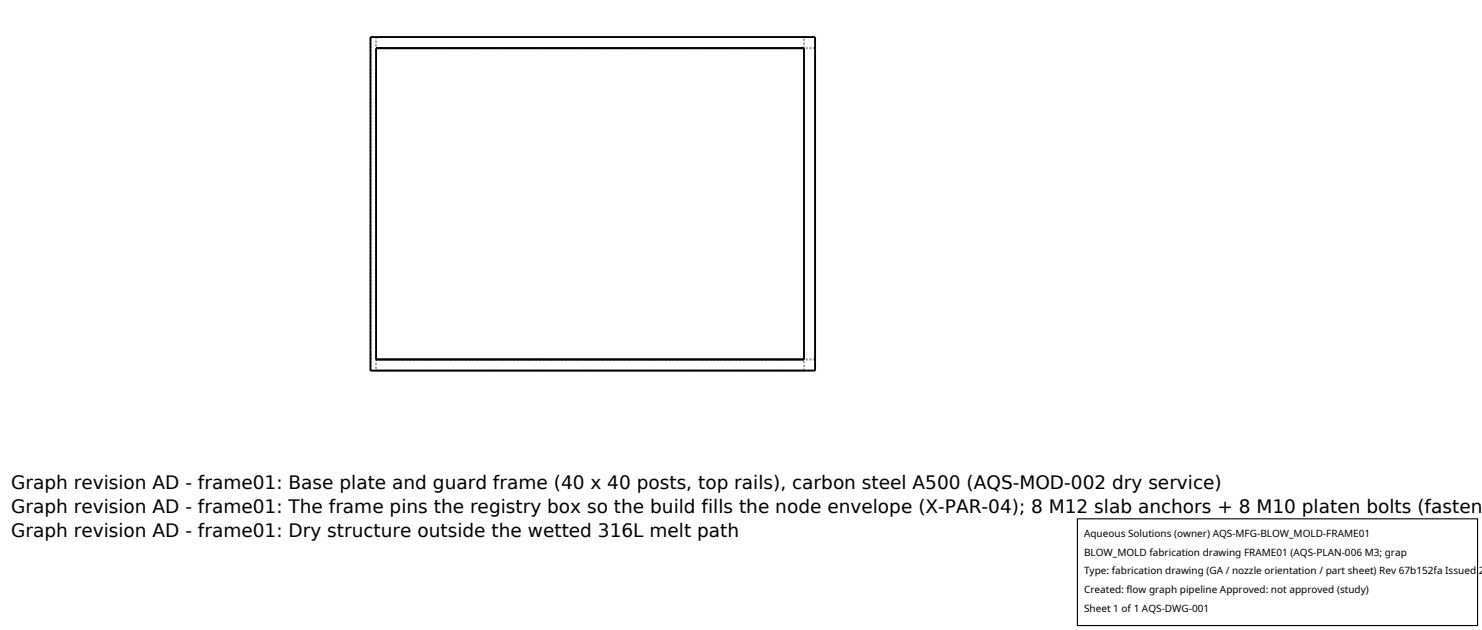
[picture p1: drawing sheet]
<svg xmlns="http://www.w3.org/2000/svg" width="212mm" height="90mm" viewBox="0 0 212 90" stroke-linecap="round" stroke-linejoin="round" font-family="sans-serif">
<defs><g id="words">
<g font-size="2.6">
<text x="1.6" y="69.8">Graph revision AD - frame01: Base plate and guard frame (40 x 40 posts, top rails), carbon steel A500 (AQS-MOD-002 dry service)</text>
<text x="1.6" y="73.3">Graph revision AD - frame01: The frame pins the registry box so the build fills the node envelope (X-PAR-04); 8 M12 slab anchors + 8 M10 platen bolts (fasten</text>
<text x="1.6" y="76.7">Graph revision AD - frame01: Dry structure outside the wetted 316L melt path</text>
</g>
<g font-size="1.4">
<text x="154.8" y="76.6">Aqueous Solutions (owner) AQS-MFG-BLOW_MOLD-FRAME01</text>
<text x="154.8" y="79.3">BLOW_MOLD fabrication drawing FRAME01 (AQS-PLAN-006 M3; grap</text>
<text x="154.8" y="82">Type: fabrication drawing (GA / nozzle orientation / part sheet) Rev 67b152fa Issued 2</text>
<text x="154.8" y="84.7">Created: flow graph pipeline Approved: not approved (study)</text>
<text x="154.8" y="87.4">Sheet 1 of 1 AQS-DWG-001</text>
</g>
</g></defs>
<g fill="none" stroke="#a0a0a0" stroke-width=".26" stroke-dasharray=".3 .3" stroke-linecap="butt">
<path d="M52.9 5.3h63.5M53.7 5.3v1.6M53.7 6.9h61.1M53.7 5.3h61.1M114.8 6.9v-1.6M114.8 5.3h-61.1M116.4 6.9h-1.6M116.4 6.9v44.4M52.9 52.9h63.5M52.9 52.9v-47.6M53.7 52.9h61.1M53.7 51.3h61.1"/>
<path d="M53.7 51.3v1.6M53.7 51.3v-44.4M114.8 52.9h-61.1M114.8 52.9v-1.6M114.8 51.3v-44.4M116.4 51.3h-1.6M116.4 51.3v-44.4M116.4 52.9v-47.6"/>
</g>
<path d="M52.9 5.3h63.5v47.6h-63.5zM53.7 6.9h61.1v44.4h-61.1z" fill="none" stroke="#000" stroke-width=".26"/>
<path d="M153.9 74.1h57.1v15.2h-57.1z" fill="#fff" stroke="#000" stroke-width=".16"/>
<use href="#words"/>
</svg>
